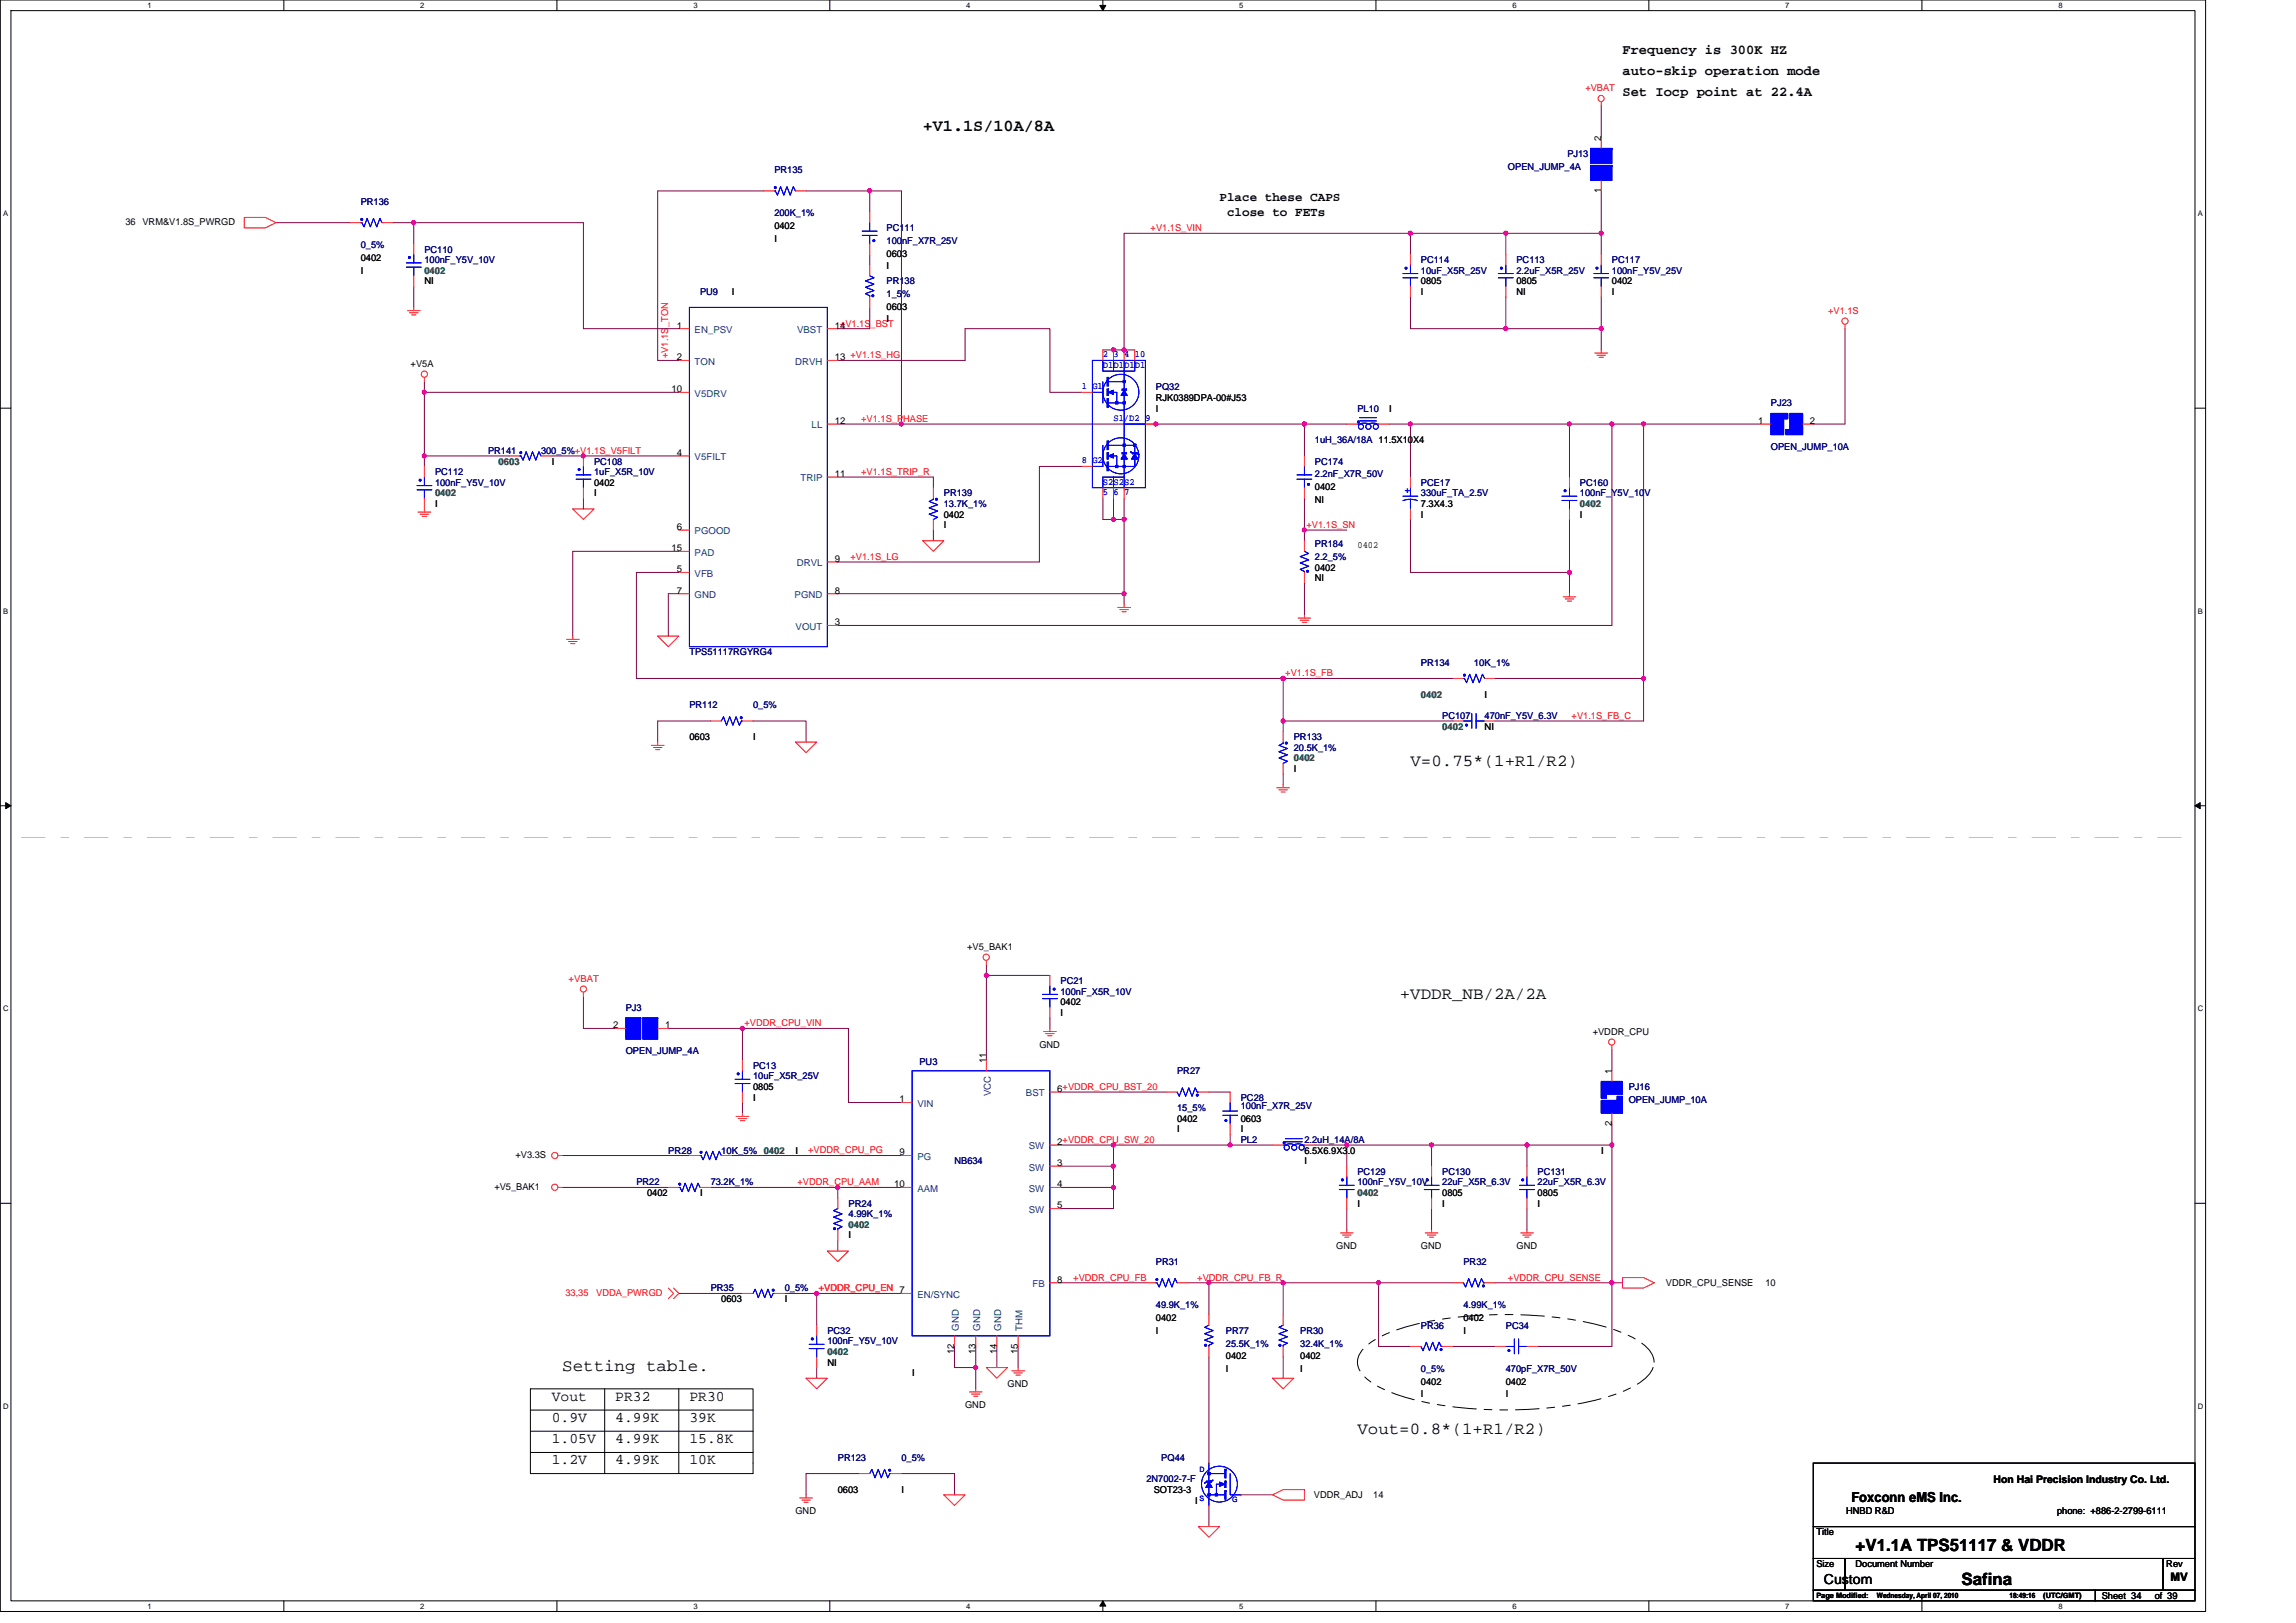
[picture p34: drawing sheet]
<svg xmlns="http://www.w3.org/2000/svg" width="297mm" height="210mm" viewBox="0 0 297 210" stroke-linecap="round" stroke-linejoin="round" font-family="sans-serif">
<defs><g id="words">
<g font-size="2.2">
<text x="119.4" y="16.9">+V1.1S/10A/8A</text>
<text x="182.5" y="99.1">V=0.75*(1+R1/R2)</text>
<text x="181.1" y="129.3">+VDDR_NB/2A/2A</text>
<text x="72.7" y="177.3">Setting table.</text>
<text x="175.6" y="185.5">Vout=0.8*(1+R1/R2)</text>
<text x="240.1" y="200.6">+V1.1A TPS51117 &amp; VDDR</text>
<text x="253.8" y="205">Safina</text>
</g>
<g font-size="1.9">
<text x="71.4" y="181.2">Vout</text>
<text x="71.4" y="184">0.9V</text>
<text x="79.6" y="181.2">PR32</text>
<text x="79.6" y="184">4.99K</text>
<text x="89.2" y="181.2">PR30</text>
<text x="89.2" y="184">39K</text>
<text x="71.4" y="189.5">1.2V</text>
<text x="71.4" y="186.7">1.05V</text>
<text x="79.6" y="189.5">4.99K</text>
<text x="79.6" y="186.7">4.99K</text>
<text x="89.2" y="186.7">15.8K</text>
<text x="89.2" y="189.5">10K</text>
</g>
<g font-size="1.8">
<text x="209.9" y="6.9">Frequency is 300K HZ</text>
<text x="209.9" y="9.7">auto-skip operation mode</text>
<text x="209.9" y="12.4">Set Iocp point at 22.4A</text>
<text x="239.5" y="194.4">Foxconn eMS Inc.</text>
<text x="236" y="205">Custom</text>
</g>
<g font-size="1.6">
<text x="157.8" y="26.1">Place these CAPS</text>
<text x="158.8" y="27.9">close to FETs</text>
</g>
<text font-size="1.5" x="280.8" y="204.5">MV</text>
<text font-size="1.4" x="257.9" y="191.9">Hon Hai Precision Industry Co. Ltd.</text>
<g font-size="1.2" fill="#f00">
<text x="205.1" y="11.8">+VBAT</text>
<text x="148.9" y="29.9">+V1.1S_VIN</text>
<text x="236.5" y="40.6">+V1.1S</text>
<text x="86.5" y="46.4" transform="rotate(-90 86.5 46.4)">+V1.1S_TON</text>
<text x="108.7" y="42.2">+V1.1S_BST</text>
<text x="111.4" y="54.6">+V1.1S_PHASE</text>
<text x="111.4" y="61.4">+V1.1S_TRIP_R</text>
<text x="169" y="68.3">+V1.1S_SN</text>
<text x="110" y="72.4">+V1.1S_LG</text>
<text x="166.3" y="87.5">+V1.1S_FB</text>
<text x="203.3" y="93">+V1.1S_FB_C</text>
<text x="73.6" y="127">+VBAT</text>
<text x="96.3" y="132.8">+VDDR_CPU_VIN</text>
<text x="104.6" y="149.2">+VDDR_CPU_PG</text>
<text x="103.2" y="153.4">+VDDR_CPU_AAM</text>
<text x="73.1" y="167.6">33,35</text>
<text x="77.1" y="167.6">VDDA_PWRGD</text>
<text x="105.9" y="167.1">+VDDR_CPU_EN 7</text>
<text x="138.8" y="165.7">+VDDR_CPU_FB</text>
<text x="154.9" y="165.7">+VDDR_CPU_FB_R</text>
<text x="195.1" y="165.7">+VDDR_CPU_SENSE</text>
</g>
<g font-size="1.2" fill="#000080">
<text x="100.2" y="22.4">PR135</text>
<text x="195.1" y="22">OPEN_JUMP_4A</text>
<text x="202.8" y="20.3">PJ13</text>
<text x="46.7" y="26.5">PR136</text>
<text x="100.2" y="28">200K_1%</text>
<text x="114.7" y="29.9">PC111</text>
<text x="46.7" y="32.1">0_5%</text>
<text x="54.9" y="32.7">PC110</text>
<text x="54.9" y="34">100nF_Y5V_10V</text>
<text x="114.7" y="31.6">100nF_X7R_25V</text>
<text x="183.8" y="34">PC114</text>
<text x="183.8" y="35.4">10uF_X5R_25V</text>
<text x="196.2" y="34">PC113</text>
<text x="196.2" y="35.4">2.2uF_X5R_25V</text>
<text x="208.5" y="34">PC117</text>
<text x="208.5" y="35.4">100nF_Y5V_25V</text>
<text x="90.6" y="38.2">PU9</text>
<text x="114.7" y="36.8">PR138</text>
<text x="114.7" y="38.4">1_5%</text>
<text x="149.5" y="50.5">PQ32</text>
<text x="175.6" y="53.3">PL10</text>
<text x="229.1" y="52.6">PJ23</text>
<text x="63.1" y="58.7">PR141</text>
<text x="70" y="58.7">300_5%+V1.1S_V5FILT</text>
<text x="170.1" y="57.4">1uH_36A/18A 11.5X10X4</text>
<text x="229.1" y="58.2">OPEN_JUMP_10A</text>
<text x="56.3" y="61.5">PC112</text>
<text x="56.3" y="62.8">100nF_Y5V_10V</text>
<text x="76.9" y="60.1">PC108</text>
<text x="76.9" y="61.5">1uF_X5R_10V</text>
<text x="122.1" y="64.2">PR139</text>
<text x="122.1" y="65.6">13.7K_1%</text>
<text x="170.1" y="60.1">PC174</text>
<text x="170.1" y="61.7">2.2nF_X7R_50V</text>
<text x="183.8" y="62.8">PCE17</text>
<text x="183.8" y="64.2">330uF_TA_2.5V</text>
<text x="204.4" y="62.8">PC160</text>
<text x="204.4" y="64.2">100nF_Y5V_10V</text>
<text x="170.1" y="70.8">PR184</text>
<text x="170.1" y="72.5">2.2_5%</text>
<text x="89.2" y="84.8">TPS51117RGYRG4</text>
<text x="183.8" y="86.2">PR134</text>
<text x="190.7" y="86.2">10K_1%</text>
<text x="89.2" y="91.7">PR112</text>
<text x="97.4" y="91.7">0_5%</text>
<text x="167.4" y="95.8">PR133</text>
<text x="186.6" y="93">PC107</text>
<text x="192.1" y="93">470nF_Y5V_6.3V</text>
<text x="167.4" y="97.1">20.5K_1%</text>
<text x="81" y="130.7">PJ3</text>
<text x="137.2" y="127.3">PC21</text>
<text x="137.2" y="128.7">100nF_X5R_10V</text>
<text x="81" y="136.4">OPEN_JUMP_4A</text>
<text x="119" y="137.7">PU3</text>
<text x="97.4" y="138.3">PC13</text>
<text x="97.4" y="139.7">10uF_X5R_25V</text>
<text x="152.3" y="139">PR27</text>
<text x="152.3" y="143.8">15_5%</text>
<text x="160.5" y="142.4">PC28</text>
<text x="160.5" y="143.5">100nF_X7R_25V</text>
<text x="210.7" y="141">PJ16</text>
<text x="210.7" y="142.7">OPEN_JUMP_10A</text>
<text x="86.5" y="149.3">PR28</text>
<text x="93.3" y="149.3">10K_5% 0402</text>
<text x="160.5" y="147.9">PL2</text>
<text x="168.8" y="147.9">2.2uH_14A/8A</text>
<text x="82.3" y="153.4">PR22</text>
<text x="91.9" y="153.4">73.2K_1%</text>
<text x="123.5" y="150.6">NB634</text>
<text x="175.6" y="152">PC129</text>
<text x="175.6" y="153.4">100nF_Y5V_10V</text>
<text x="186.6" y="152">PC130</text>
<text x="186.6" y="153.4">22uF_X5R_6.3V</text>
<text x="198.9" y="152">PC131</text>
<text x="198.9" y="153.4">22uF_X5R_6.3V</text>
<text x="109.8" y="156.1">PR24</text>
<text x="109.8" y="157.5">4.99K_1%</text>
<text x="91.9" y="167.1">PR35</text>
<text x="101.5" y="167.1">0_5%</text>
<text x="149.5" y="163.7">PR31</text>
<text x="189.3" y="163.7">PR32</text>
<text x="107" y="172.6">PC32</text>
<text x="107" y="173.9">100nF_Y5V_10V</text>
<text x="149.5" y="169.3">49.9K_1%</text>
<text x="158.6" y="172.6">PR77</text>
<text x="168.2" y="172.6">PR30</text>
<text x="183.8" y="171.9">PR36</text>
<text x="189.3" y="169.3">4.99K_1%</text>
<text x="194.8" y="171.9">PC34</text>
<text x="158.6" y="174.2">25.5K_1%</text>
<text x="168.2" y="174.2">32.4K_1%</text>
<text x="183.8" y="177.5">0_5%</text>
<text x="194.8" y="177.5">470pF_X7R_50V</text>
<text x="108.4" y="189">PR123</text>
<text x="116.6" y="189">0_5%</text>
<text x="148.3" y="191.8">2N7002-7-F</text>
<text x="150.2" y="189">PQ44</text>
</g>
<g font-size="1.2">
<text x="207.1" y="18.2" transform="rotate(-90 207.1 18.2)">2</text>
<text x="16.2" y="29.1">36</text>
<text x="18.4" y="29.1">VRM&amp;V1.8S_PWRGD</text>
<text x="100.2" y="29.7">0402</text>
<text x="207.1" y="25" transform="rotate(-90 207.1 25)">1</text>
<text x="46.7" y="33.8">0402</text>
<text x="46.7" y="35.4">I</text>
<text x="100.2" y="31.3">I</text>
<text x="114.7" y="33.2">0603</text>
<text x="114.7" y="34.9">I</text>
<text x="54.9" y="36.8">NI</text>
<text x="94.7" y="38.2">I</text>
<text x="114.7" y="40.1">0603</text>
<text x="114.7" y="41.7">I</text>
<text x="183.8" y="36.8">0805</text>
<text x="183.8" y="38.2">I</text>
<text x="196.2" y="36.8">0805</text>
<text x="196.2" y="38.2">NI</text>
<text x="208.5" y="36.8">0402</text>
<text x="208.5" y="38.2">I</text>
<text x="53.1" y="47.5">+V5A</text>
<text x="87.6" y="42.5">1</text>
<text x="87.6" y="46.6">2</text>
<text x="108" y="46.6">13 +V1.1S_HG</text>
<text x="108" y="42.5">14</text>
<text x="86.9" y="50.7">10</text>
<text x="149.5" y="51.9">RJK0389DPA-00#J53</text>
<text x="149.5" y="53.3">I</text>
<text x="179.7" y="53.3">I</text>
<text x="87.6" y="59">4</text>
<text x="108" y="54.8">12</text>
<text x="227.5" y="54.8">1</text>
<text x="234.2" y="54.8">2</text>
<text x="56.3" y="65.6">I</text>
<text x="71.4" y="60.1">I</text>
<text x="76.9" y="62.8">0402</text>
<text x="76.9" y="64.2">I</text>
<text x="108" y="61.7">11</text>
<text x="170.1" y="63.4">0402</text>
<text x="170.1" y="65">NI</text>
<text x="183.8" y="65.6">7.3X4.3</text>
<text x="86.9" y="71.3">15</text>
<text x="87.6" y="68.6">6</text>
<text x="122.1" y="67">0402</text>
<text x="122.1" y="68.3">I</text>
<text x="175.6" y="70.9">0402</text>
<text x="183.8" y="67">I</text>
<text x="204.4" y="67">I</text>
<text x="87.6" y="74">5</text>
<text x="87.6" y="76.8">7</text>
<text x="108" y="76.8">8</text>
<text x="108" y="72.7">9</text>
<text x="170.1" y="73.8">0402</text>
<text x="170.1" y="75.2">NI</text>
<text x="108" y="80.9">3</text>
<text x="89.2" y="95.8">0603</text>
<text x="97.4" y="95.8">I</text>
<text x="192.1" y="94.4">NI</text>
<text x="192.1" y="90.3">I</text>
<text x="167.4" y="99.9">I</text>
<text x="125.1" y="122.9">+V5_BAK1</text>
<text x="137.2" y="130">0402</text>
<text x="137.2" y="131.4">I</text>
<text x="79.3" y="133">2</text>
<text x="86" y="133">1</text>
<text x="127.6" y="137.6" transform="rotate(-90 127.6 137.6)">11</text>
<text x="134.5" y="135.6">GND</text>
<text x="206.1" y="133.9">+VDDR_CPU</text>
<text x="97.4" y="141">0805</text>
<text x="97.4" y="142.4">I</text>
<text x="116.4" y="142.6">1</text>
<text x="136.8" y="141.3">6+VDDR_CPU_BST_20</text>
<text x="208.5" y="139" transform="rotate(-90 208.5 139)">1</text>
<text x="66.7" y="149.8">+V3.3S</text>
<text x="102.9" y="149.3">I</text>
<text x="116.4" y="149.5">9</text>
<text x="136.8" y="148.1">2+VDDR_CPU_SW_20</text>
<text x="152.3" y="145.1">0402</text>
<text x="152.3" y="146.5">I</text>
<text x="160.5" y="145.1">0603</text>
<text x="160.5" y="146.5">I</text>
<text x="168.8" y="149.3">6.5X6.9X3.0</text>
<text x="207.2" y="149.3">I</text>
<text x="208.5" y="145.7" transform="rotate(-90 208.5 145.7)">2</text>
<text x="64" y="153.9">+V5_BAK1</text>
<text x="83.7" y="154.7">0402</text>
<text x="90.6" y="154.7">I</text>
<text x="115.7" y="153.6">10</text>
<text x="136.8" y="153.6">4</text>
<text x="136.8" y="150.9">3</text>
<text x="168.8" y="150.6">I</text>
<text x="186.6" y="154.7">0805</text>
<text x="198.9" y="154.7">0805</text>
<text x="109.8" y="160.2">I</text>
<text x="136.8" y="156.3">5</text>
<text x="172.9" y="161.6">GND</text>
<text x="175.6" y="156.1">I</text>
<text x="183.8" y="161.6">GND</text>
<text x="186.6" y="156.1">I</text>
<text x="196.2" y="161.6">GND</text>
<text x="198.9" y="156.1">I</text>
<text x="136.8" y="165.9">8</text>
<text x="215.5" y="166.4">VDDR_CPU_SENSE</text>
<text x="228.4" y="166.4">10</text>
<text x="93.3" y="168.5">0603</text>
<text x="101.5" y="168.5">I</text>
<text x="149.5" y="170.9">0402</text>
<text x="149.5" y="172.6">I</text>
<text x="189.3" y="170.9">0402</text>
<text x="189.3" y="172.6">I</text>
<text x="107" y="176.7">NI</text>
<text x="118" y="178.1">I</text>
<text x="123.5" y="175.2" transform="rotate(-90 123.5 175.2)">12</text>
<text x="126.2" y="175.2" transform="rotate(-90 126.2 175.2)">13</text>
<text x="128.9" y="175.2" transform="rotate(-90 128.9 175.2)">14</text>
<text x="130.3" y="179.4">GND</text>
<text x="131.7" y="175.2" transform="rotate(-90 131.7 175.2)">15</text>
<text x="158.6" y="175.9">0402</text>
<text x="158.6" y="177.5">I</text>
<text x="168.2" y="175.9">0402</text>
<text x="168.2" y="177.5">I</text>
<text x="183.8" y="179.2">0402</text>
<text x="194.8" y="179.2">0402</text>
<text x="124.9" y="182.2">GND</text>
<text x="183.8" y="180.8">I</text>
<text x="194.8" y="180.8">I</text>
<text x="102.9" y="195.9">GND</text>
<text x="108.4" y="193.1">0603</text>
<text x="116.6" y="193.1">I</text>
<text x="149.3" y="193.1">SOT23-3</text>
<text x="154.6" y="194.5">I</text>
<text x="170" y="193.8">VDDR_ADJ</text>
<text x="177.7" y="193.8">14</text>
<text x="238.8" y="195.9">HNBD R&amp;D</text>
<text x="266.1" y="195.9">phone: +886-2-2799-6111</text>
<text x="235" y="198.6">Title</text>
<text x="235" y="202.8">Size</text>
<text x="240.1" y="202.8">Document Number</text>
<text x="280.3" y="202.8">Rev</text>
<text x="271.9" y="206.9">Sheet 34</text>
<text x="278.8" y="206.9">of 39</text>
</g>
<g font-size="1.2" fill="#008040">
<text x="54.9" y="35.4">0402</text>
<text x="56.3" y="64.2">0402</text>
<text x="64.5" y="60.1">0603</text>
<text x="204.4" y="65.6">0402</text>
<text x="183.8" y="90.3">0402</text>
<text x="186.6" y="94.4">0402</text>
<text x="167.4" y="98.5">0402</text>
<text x="175.6" y="154.7">0402</text>
<text x="109.8" y="158.9">0402</text>
<text x="107" y="175.3">0402</text>
</g>
<g font-size="1.2" fill="#004080">
<text x="89.9" y="43.1">EN_PSV</text>
<text x="89.9" y="47.2">TON</text>
<text x="102.9" y="47.2">DRVH</text>
<text x="103.1" y="43.1">VBST</text>
<text x="89.9" y="51.3">V5DRV</text>
<text x="89.9" y="59.6">V5FILT</text>
<text x="105" y="55.4">LL</text>
<text x="103.6" y="62.3">TRIP</text>
<text x="89.9" y="69.2">PGOOD</text>
<text x="89.9" y="71.9">PAD</text>
<text x="89.9" y="74.6">VFB</text>
<text x="89.9" y="77.4">GND</text>
<text x="102.8" y="77.4">PGND</text>
<text x="103.1" y="73.3">DRVL</text>
<text x="102.9" y="81.5">VOUT</text>
<text x="118.7" y="143.2">VIN</text>
<text x="128.2" y="141.9" transform="rotate(-90 128.2 141.9)">VCC</text>
<text x="132.7" y="141.9">BST</text>
<text x="133.1" y="148.7">SW</text>
<text x="118.7" y="150.1">PG</text>
<text x="118.7" y="154.2">AAM</text>
<text x="133.1" y="154.2">SW</text>
<text x="133.1" y="151.4">SW</text>
<text x="133.1" y="156.9">SW</text>
<text x="118.7" y="167.9">EN/SYNC</text>
<text x="133.6" y="166.5">FB</text>
<text x="124.1" y="172.1" transform="rotate(-90 124.1 172.1)">GND</text>
<text x="126.8" y="172.1" transform="rotate(-90 126.8 172.1)">GND</text>
<text x="129.5" y="172.1" transform="rotate(-90 129.5 172.1)">GND</text>
<text x="132.3" y="172.1" transform="rotate(-90 132.3 172.1)">THM</text>
</g>
<g font-size="1.2" fill="#00f">
<text x="142.7" y="46.2">2 3 4</text>
<text x="142.7" y="47.6">D1D1D1D1</text>
<text x="146.8" y="46.2">10</text>
<text x="140" y="50.4">1 G1</text>
<text x="140" y="60">8 G2</text>
<text x="144.1" y="54.5">S1/D2</text>
<text x="148.2" y="54.5">9</text>
<text x="142.7" y="64.1">5 6 7</text>
<text x="142.7" y="62.7">S2S2S2</text>
<text x="181.7" y="63.1" transform="rotate(90 181.7 63.1)">+</text>
</g>
<g font-size="1">
<text x="19.1" y="1">1</text>
<text x="54.4" y="1">2</text>
<text x="89.7" y="1">3</text>
<text x="125" y="1">4</text>
<text x="160.3" y="1">5</text>
<text x="195.7" y="1">6</text>
<text x="231" y="1">7</text>
<text x="266.3" y="1">8</text>
<text x=".4" y="28">A</text>
<text x="284.3" y="28">A</text>
<text x=".4" y="79.4">B</text>
<text x="284.3" y="79.4">B</text>
<text x=".4" y="130.9">C</text>
<text x="284.3" y="130.9">C</text>
<text x=".4" y="182.3">D</text>
<text x="284.3" y="182.3">D</text>
<text x="19.1" y="208.2">1</text>
<text x="54.4" y="208.2">2</text>
<text x="89.7" y="208.2">3</text>
<text x="125" y="208.2">4</text>
<text x="160.3" y="208.2">5</text>
<text x="195.7" y="208.2">6</text>
<text x="231" y="208.2">7</text>
<text x="235" y="206.8">Page Modified:</text>
<text x="242.8" y="206.8">Wednesday, April 07, 2010</text>
<text x="260" y="206.8">18:49:16</text>
<text x="264.3" y="206.8">(UTC/GMT)</text>
<text x="266.3" y="208.2">8</text>
</g>
<g font-size="1" fill="#00f">
<text x="155.2" y="190.4">D</text>
<text x="155.2" y="194.2">S</text>
<text x="159.4" y="194.4">G</text>
</g>
</g></defs>
<path d="M0 0h285.3v208.5h-285.3zM1.4 1.4h282.6v205.7h-282.6z" fill="none" stroke="#000" stroke-width=".13"/>
<g fill="#fff">
<path d="M19.1 .1h.5v1.1h-.5z"/>
<path d="M19.1 207.3h.5v1.1h-.5z"/>
</g>
<path d="M36.7 0v1.4M36.7 207.1v1.4" fill="none" stroke="#000" stroke-width=".13"/>
<g fill="#fff">
<path d="M54.4 .1h.5v1.1h-.5z"/>
<path d="M54.4 207.3h.5v1.1h-.5z"/>
</g>
<path d="M72 0v1.4M72 207.1v1.4" fill="none" stroke="#000" stroke-width=".13"/>
<g fill="#fff">
<path d="M89.7 .1h.6v1.1h-.6z"/>
<path d="M89.7 207.3h.6v1.1h-.6z"/>
</g>
<path d="M107.4 0v1.4M107.4 207.1v1.4" fill="none" stroke="#000" stroke-width=".13"/>
<g fill="#fff">
<path d="M125 .1h.6v1.1h-.6z"/>
<path d="M125 207.3h.6v1.1h-.6z"/>
</g>
<path d="M142.7 0v1.4M142.7 207.1v1.4" fill="none" stroke="#000" stroke-width=".13"/>
<path d="M142.3 .7h.8l-.4 .7zM142.7 207.1l.4 .7h-.8z" fill="#000" stroke="#000" stroke-width=".13"/>
<g fill="#fff">
<path d="M160.3 .1h.6v1.1h-.6z"/>
<path d="M160.3 207.3h.6v1.1h-.6z"/>
</g>
<path d="M178 0v1.4M178 207.1v1.4" fill="none" stroke="#000" stroke-width=".13"/>
<g fill="#fff">
<path d="M195.7 .1h.5v1.1h-.5z"/>
<path d="M195.7 207.3h.5v1.1h-.5z"/>
</g>
<path d="M213.3 0v1.4M213.3 207.1v1.4" fill="none" stroke="#000" stroke-width=".13"/>
<g fill="#fff">
<path d="M231 .1h.5v1.1h-.5z"/>
<path d="M231 207.3h.5v1.1h-.5z"/>
</g>
<path d="M248.6 0v1.4M248.6 207.1v1.4" fill="none" stroke="#000" stroke-width=".13"/>
<g fill="#fff">
<path d="M266.3 .1h.5v1.1h-.5z"/>
<path d="M266.3 207.3h.5v1.1h-.5z"/>
<path d="M.4 27.1h.7v1.1h-.7z"/>
<path d="M284.3 27.1h.7v1.1h-.7z"/>
<path d="M.4 78.5h.7v1.1h-.7z"/>
<path d="M284.3 78.5h.7v1.1h-.7z"/>
</g>
<path d="M0 52.8h1.4M284 52.8h1.3" fill="none" stroke="#000" stroke-width=".13"/>
<g fill="#fff">
<path d="M.4 130h.7v1.1h-.7z"/>
<path d="M284.3 130h.7v1.1h-.7z"/>
</g>
<path d="M0 104.2h1.4M284 104.2h1.3" fill="none" stroke="#000" stroke-width=".13"/>
<path d="M.7 103.8l.7 .4-.7 .4zM284 104.2l.6-.4v.8z" fill="#000" stroke="#000" stroke-width=".13"/>
<g fill="#fff">
<path d="M.4 181.4h.7v1.1h-.7z"/>
<path d="M284.3 181.4h.7v1.1h-.7z"/>
</g>
<g fill="none" stroke="#000" stroke-width=".13">
<path d="M0 155.7h1.4M284 155.7h1.3M68.6 179.7h28.8v10.9h-28.8zM78.2 179.7v10.9M87.8 179.7v10.9M68.6 187.9h28.8M68.6 182.4h28.8M68.6 185.2h28.8M234.6 189.3h49.4v8.2h-49.4zM234.6 197.5h49.4v4.1h-49.4zM234.6 201.6h4.1v4.1h-4.1zM234.6 205.7h36.5v1.4h-36.5z"/>
<path d="M238.7 201.6h41.1v4.1h-41.1zM271.1 205.7h12.9v1.4h-12.9zM279.8 201.6h4.2v4.1h-4.2z"/>
</g>
<g fill="none" stroke="#800040" stroke-width=".13">
<path d="M207.2 13.7v4.1M35.7 28.8h9.6M50.8 28.8h2.7M53.5 28.8h22v13.7h12.3M53.5 37v2.8M53.5 28.8v2.8M98.8 24.7h-13.7v21.9h2.7M104.3 24.7h8.2M112.5 39.8v2.7h-4.1M112.5 32.9v1.4M112.5 24.7v2.7M112.5 24.7h4.1v30.2"/>
<path d="M182.5 30.2h12.3M182.5 38.4v4.1h12.3M182.5 32.9v-2.7h-37.1v15.1M194.8 30.2v2.7M194.8 38.4v4.1M194.8 30.2h12.4M207.2 30.2v2.7M207.2 24.7v5.5M207.2 38.4v4.1M54.9 50.8h32.9M54.9 49.4v1.4M54.9 50.8v8.2"/>
<path d="M54.9 59h11M54.9 59v1.3M71.4 59h16.4M108.4 46.6h16.5v-4.1h10.9v8.3h4.2M108.4 54.9h8.2M116.6 54.9h52.2M142.7 45.3h2.7M145.4 45.3h1.4M168.8 54.9v4.1M168.8 54.9h5.4M179.7 54.9h2.8M182.5 54.9h20.5v6.8"/>
<path d="M182.5 54.9v6.8M194.8 42.5h12.4M203 54.9h5.5M207.2 42.5v2.8M208.5 54.9v26h-100.1M208.5 54.9h4.1M212.6 54.9v32.9M212.6 54.9h15.1M238.7 42.5v12.4h-4.1M75.5 64.5v1.3M87.8 74.1h-5.5v13.7h83.7M87.8 76.8h-1.3v5.5"/>
<path d="M87.8 71.3h-13.7v11M108.4 76.8h37M108.4 61.7h12.4v1.4M120.8 68.6v1.4M140 60.3h-5.5v12.4h-26.1M142.7 64.5v2.7h1.4M144.1 67.2h1.3M144.1 64.5v2.7M145.4 76.8v1.4M145.4 64.5v2.7M145.4 67.2v9.6M168.8 68.6h5.4"/>
<path d="M168.8 68.6v1.4M168.8 64.5v4.1M168.8 75.4v4.2M182.5 67.2v6.9h20.5M203 67.2v6.9M203 74.1v2.7M91.9 93.3h-6.8v2.7M97.4 93.3h6.9v2.7M166 87.8h22M166 93.3h22M166 93.3v1.3M166 87.8v5.5"/>
<path d="M193.4 87.8h19.2M212.6 87.8v5.5h-19.2M166 100.1v1.4M75.5 128.9v4.2h4.1M86.5 133.1h9.6M96.1 133.1v4.1M96.1 133.1h13.7v9.5h6.8M127.6 126.2v11M127.6 124.8v1.4M127.6 126.2h8.2M135.8 131.7v1.4M208.5 135.8v2.7"/>
<path d="M72.7 149.5h16.5M72.7 153.6h13.8M91.9 153.6h16.5v1.4M94.7 149.5h21.9M96.1 142.6v1.4M108.4 153.6h8.2M137.2 141.3h13.7M137.2 148.1h6.9M137.2 150.9h6.9M137.2 153.6h6.9M144.1 153.6v2.8h-6.9M144.1 148.1h15"/>
<path d="M144.1 148.1v5.5M156.4 141.3h2.7M159.1 148.1h5.5M159.1 146.8v1.3M170.1 148.1h4.1M174.2 148.1h11M174.2 148.1v2.8M174.2 156.4v2.7M185.2 156.4v2.7M185.2 148.1h12.3v2.8M185.2 148.1v2.8M197.5 156.4v2.7"/>
<path d="M197.5 148.1h11M208.5 145.4v2.7M208.5 148.1v17.9M87.8 167.3h8.3M101.5 167.3h4.2v4.1M105.7 176.9v1.4M105.7 167.3h10.9M108.4 160.5v1.4M123.5 174.2v2.7h2.7M126.2 174.2v2.7M126.2 176.9v2.8M129 174.2v2.7"/>
<path d="M131.7 174.2v2.7M137.2 166h11M153.7 166h2.7v4.1M156.4 175.6v13.7M156.4 166h9.6v4.1M166 166h12.3M166 175.6v2.7M178.3 166v8.2h4.2M178.3 166h9.7M188 174.2h5.4M193.4 166h15.1M208.5 166v8.2h-9.6"/>
<path d="M208.5 166h1.4M111.1 190.6h-6.8v2.8M116.6 190.6h6.9v2.8M156.4 194.8v2.7M160.5 193.4h4.1"/>
</g>
<g fill="#f0f" stroke="#f0f" stroke-width=".13">
<circle cx="145.4" cy="45.3" r=".27"/>
<circle cx="116.6" cy="54.9" r=".27"/>
<circle cx="166" cy="87.8" r=".27"/>
<circle cx="54.9" cy="50.7" r=".27"/>
<circle cx="75.5" cy="59" r=".27"/>
<circle cx="112.5" cy="24.7" r=".27"/>
<circle cx="168.7" cy="68.6" r=".27"/>
<circle cx="54.9" cy="59" r=".27"/>
<circle cx="168.7" cy="54.9" r=".27"/>
<circle cx="182.5" cy="54.9" r=".27"/>
<circle cx="203" cy="74" r=".27"/>
<circle cx="208.5" cy="54.9" r=".27"/>
<circle cx="203" cy="54.9" r=".27"/>
<circle cx="53.5" cy="28.8" r=".27"/>
<circle cx="212.6" cy="87.8" r=".27"/>
<circle cx="212.6" cy="54.9" r=".27"/>
<circle cx="207.1" cy="30.2" r=".27"/>
<circle cx="182.5" cy="30.2" r=".27"/>
<circle cx="207.1" cy="42.5" r=".27"/>
<circle cx="194.8" cy="42.5" r=".27"/>
<circle cx="144" cy="67.2" r=".27"/>
<circle cx="145.4" cy="76.8" r=".27"/>
<circle cx="145.4" cy="67.2" r=".27"/>
<circle cx="144" cy="45.3" r=".27"/>
<circle cx="149.5" cy="54.9" r=".27"/>
<circle cx="166" cy="93.3" r=".27"/>
<circle cx="194.8" cy="30.2" r=".27"/>
<circle cx="178.3" cy="166" r=".27"/>
<circle cx="166" cy="166" r=".27"/>
<circle cx="108.4" cy="153.6" r=".27"/>
<circle cx="156.4" cy="166" r=".27"/>
<circle cx="185.2" cy="148.1" r=".27"/>
<circle cx="159.1" cy="148.1" r=".27"/>
<circle cx="96" cy="133" r=".27"/>
<circle cx="144" cy="153.6" r=".27"/>
<circle cx="144" cy="150.9" r=".27"/>
<circle cx="144" cy="148.1" r=".27"/>
<circle cx="208.5" cy="166" r=".27"/>
<circle cx="208.5" cy="148.1" r=".27"/>
<circle cx="197.5" cy="148.1" r=".27"/>
<circle cx="127.6" cy="126.2" r=".27"/>
<circle cx="126.2" cy="176.9" r=".27"/>
<circle cx="174.2" cy="148.1" r=".27"/>
<circle cx="105.6" cy="167.3" r=".27"/>
</g>
<g fill="none" stroke="#f00" stroke-width=".13">
<path d="M207.2 13.2v.5M207.2 17.8v1.4M31.6 28.1h2.7l1.4 .7-1.4 .7h-2.7zM45.3 28.8h1.4M49.4 28.8h1.4M53.5 39.8v.4M53.5 31.6v1.3M53.5 35.7v1.3M98.8 24.7h1.4M102.9 24.7h1.4M112.5 27.4v1.4M112.5 31.6v1.3"/>
<path d="M112.5 34.3v1.4M112.5 38.4v1.4M182.5 32.9v1.4M182.5 37v1.4M194.8 32.9v1.4M194.8 37v1.4M207.2 23.3v1.4M207.2 32.9v1.4M207.2 37v1.4M52.7 40.2h1.7M53 40.5h1.1M53.3 40.7h.5"/>
<path d="M54.9 48.8v.6M65.9 59h1.3M70 59h1.4M75.5 59v1.3M87.8 50.8h1.4M87.8 42.5h1.4M87.8 46.6h1.4M87.8 59h1.4M107 54.9h1.4M107 42.5h1.4M107 46.6h1.4M140 50.8h1.3"/>
<path d="M142.7 45.3v1.3M144.1 45.3v1.3M145.4 45.3v1.3M146.8 45.3v1.3M148.2 54.9h1.3M168.8 59v1.3M174.2 54.9h1.4M178.3 54.9h1.4M206.3 45.7h1.7M206.6 46h1.1M206.9 46.2h.5M207.2 45.3v.4"/>
<path d="M227.7 54.9h1.4M233.2 54.9h1.4M238.7 42v.5M54.1 66.3h1.6M54.4 66.5h1.1M54.6 66.8h.6M54.9 64.5v1.8M54.9 60.3v1.4M74.1 65.8h2.8l-1.4 1.4zM75.5 63.1v1.4M87.8 74.1h1.4M87.8 68.6h1.4"/>
<path d="M87.8 76.8h1.4M87.8 71.3h1.4M107 76.8h1.4M107 72.7h1.4M107 61.7h1.4M119.4 70h2.7l-1.3 1.3zM120.8 63.1v1.4M120.8 67.2v1.4M140 60.3h1.3M142.7 63.1v1.4M144.1 63.1v1.4M144.6 78.6h1.7"/>
<path d="M144.9 78.9h1.1M145.2 79.1h.5M145.4 78.2v.4M145.4 63.1v1.4M167.9 80h1.7M168.8 79.6v.4M168.8 63.1v1.4M168.8 70v1.3M168.8 74.1v1.3M182.5 61.7v1.4M182.5 65.8v1.4M202.2 77.2h1.7"/>
<path d="M202.5 77.5h1.1M202.8 77.8h.5M203 61.7v1.4M203 65.8v1.4M203 76.8v.4M73.3 82.7h1.6M73.6 83h1.1M73.8 83.3h.6M74.1 82.3v.4M84.3 96.4h1.6M84.5 96.7h1.1M84.8 97h.6"/>
<path d="M85.1 82.3h2.7l-1.3 1.4zM85.1 96v.4M91.9 93.3h1.4M96.1 93.3h1.3M102.9 96h2.8l-1.4 1.4zM107 80.9h1.4M166 94.6v1.4M166 98.8v1.3M168.2 80.2h1.1M168.5 80.5h.5M188 93.3h1.3M188 87.8h1.3"/>
<path d="M192.1 93.3h1.3M192.1 87.8h1.3M165.2 101.9h1.6M165.5 102.2h1.1M165.7 102.5h.6M166 101.5v.4M75.5 128.4v.5M79.6 133.1h1.4M85.1 133.1h1.4M96.1 137.2v1.3M127.6 124.3v.5M127.6 137.2v1.3"/>
<path d="M135 133.5h1.6M135.3 133.7h1.1M135.5 134h.6M135.8 133.1v.4M135.8 126.2v1.4M135.8 130.3v1.4M208.5 138.5v1.4M208.5 135.2v.6M72.2 149.5h.5M72.2 153.6h.5M86.5 153.6h1.3M89.2 149.5h1.4"/>
<path d="M90.6 153.6h1.3M93.3 149.5h1.4M95.2 144.4h1.7M95.5 144.7h1.1M95.8 145h.5M96.1 144v.4M96.1 141.3v1.3M108.4 155v1.4M108.4 159.1v1.4M116.6 153.6h1.4M116.6 142.6h1.4M116.6 149.5h1.4"/>
<path d="M135.8 153.6h1.4M135.8 141.3h1.4M135.8 156.4h1.4M135.8 148.1h1.4M135.8 150.9h1.4M150.9 141.3h1.4M155 141.3h1.4M159.1 141.3v1.3M159.1 145.4v1.4M164.6 148.1h1.4M168.8 148.1h1.3M173.4 159.5h1.7"/>
<path d="M173.7 159.8h1.1M174.2 159.1v.4M174.2 150.9v1.4M174.2 155v1.4M184.4 159.5h1.6M184.7 159.8h1.1M185.2 159.1v.4M185.2 150.9v1.4M185.2 155v1.4M196.7 159.5h1.7M197 159.8h1.1M197.5 159.1v.4"/>
<path d="M197.5 150.9v1.4M197.5 155v1.4M208.5 144v1.4M86.5 166.6l.6 .7-.6 .7M87.1 166.6l.7 .7-.7 .7M96.1 167.3h1.3M100.2 167.3h1.3M104.3 178.3h2.7l-1.3 1.4zM105.7 171.4v1.4M105.7 175.6v1.3M107 161.9h2.8l-1.4 1.3zM116.6 167.3h1.4"/>
<path d="M123.5 172.8v1.4M126.2 179.7v.4M126.2 172.8v1.4M127.6 176.9h2.7l-1.3 1.4zM129 172.8v1.4M130.9 177.4h1.6M131.2 177.6h1.1M131.4 177.9h.6M131.7 176.9v.5M131.7 172.8v1.4M135.8 166h1.4M148.2 166h1.3"/>
<path d="M152.3 166h1.4M156.4 170.1v1.3M156.4 174.2v1.4M164.6 178.3h2.8l-1.4 1.4zM166 170.1v1.3M166 174.2v1.4M174 160.1h.5M182.5 174.2h1.3M184.9 160.1h.6M186.6 174.2h1.4M188 166h1.3M192.1 166h1.3"/>
<path d="M193.4 174.2h1.4M197.3 160.1h.5M197.5 174.2h1.4M209.9 165.3h2.7l1.4 .7-1.4 .6h-2.7zM103.5 193.8h1.6M103.7 194.1h1.1M104 194.4h.6M104.3 193.4v.4M111.1 190.6h1.4M115.2 190.6h1.4M122.1 193.4h2.8l-1.4 1.4zM125.4 180.1h1.7"/>
<path d="M125.7 180.4h1.1M126 180.6h.5M155 197.5h2.8l-1.4 1.4zM156.4 194.8h.1M156.4 189.3h.1M160.5 193.4h.1M164.6 193.4l1.4-.7h2.8v1.4h-2.8z"/>
<circle cx="207.1" cy="12.7" r=".4"/>
<circle cx="54.9" cy="48.4" r=".4"/>
<circle cx="238.7" cy="41.5" r=".4"/>
<circle cx="75.5" cy="128" r=".4"/>
<circle cx="127.6" cy="123.8" r=".4"/>
<circle cx="208.5" cy="134.8" r=".4"/>
<circle cx="71.8" cy="149.5" r=".4"/>
<circle cx="71.8" cy="153.6" r=".4"/>
</g>
<path d="M2.8 108.4h281.2" fill="none" stroke="#c0c0c0" stroke-width=".13" stroke-dasharray="3 2 1 2"/>
<path d="M176.6 174.3a15.4 15.4 0 0 1 6.9-3 53.8 53.8 0 0 1 24.2 .4 14 14 0 0 1 5.3 2.6 2.43 2.43 0 0 1 0 3.9 15.5 15.5 0 0 1-6.9 3 53.4 53.4 0 0 1-24.2-.4 14 14 0 0 1-5.3-2.6 2.44 2.44 0 0 1 0-3.9z" fill="none" stroke="#000" stroke-width=".13" stroke-dasharray="3 1 1 1 1 1"/>
<g fill="#00f" stroke="#00f" stroke-width=".13">
<path d="M145.4 58.7l.4 .7h-.8z" fill-rule="evenodd"/>
<path d="M143.4 59l.7-.3v.6z" fill-rule="evenodd"/>
<path d="M145.3 57.5v.2h.3v-.2z" fill-rule="evenodd"/>
<path d="M145.3 60.2v.3h.3v-.3z" fill-rule="evenodd"/>
<path d="M143.2 57.1v1.1h.2v-1.1z" fill-rule="evenodd"/>
<path d="M143.2 59.8v1.1h.2v-1.1z" fill-rule="evenodd"/>
<path d="M143.2 58.6v.8h.2v-.8z" fill-rule="evenodd"/>
<path d="M145.2 58.6v.1h.5v-.1z" fill-rule="evenodd"/>
<path d="M144.3 60.2v.3h.3v-.3z" fill-rule="evenodd"/>
<path d="M146.7 57.5v.2h.2v-.2z" fill-rule="evenodd"/>
<path d="M146.8 58.7l.4 .7h-.8z" fill-rule="evenodd"/>
<path d="M146.5 58.6v.1h.6v-.1z" fill-rule="evenodd"/>
<path d="M146.3 58.4l.2 .2v.1z" fill-rule="evenodd"/>
<path d="M147.1 58.6l.3 .2-.3-.1z" fill-rule="evenodd"/>
<path d="M143.2 51.6v1.1h.2v-1.1z" fill-rule="evenodd"/>
<path d="M143.2 50.3v.9h.2v-.9z" fill-rule="evenodd"/>
<path d="M145.2 50.3v.2h.5v-.2z" fill-rule="evenodd"/>
<path d="M145.4 50.5l.4 .7h-.8z" fill-rule="evenodd"/>
<path d="M143.4 50.8l.7-.3v.5z" fill-rule="evenodd"/>
<path d="M143.2 48.8v1.1h.2v-1.1z" fill-rule="evenodd"/>
<path d="M145.3 52v.3h.3v-.3z" fill-rule="evenodd"/>
<path d="M144.3 52v.3h.3v-.3z" fill-rule="evenodd"/>
<path d="M145.3 49.3v.2h.3v-.2z" fill-rule="evenodd"/>
<path d="M145.4 58.7l.4 .7h-.8z" fill-rule="evenodd"/>
<path d="M143.4 59l.7-.3v.6z" fill-rule="evenodd"/>
<path d="M145.3 57.5v.2h.3v-.2z" fill-rule="evenodd"/>
<path d="M145.3 60.2v.3h.3v-.3z" fill-rule="evenodd"/>
<path d="M143.2 57.1v1.1h.2v-1.1z" fill-rule="evenodd"/>
<path d="M143.2 59.8v1.1h.2v-1.1z" fill-rule="evenodd"/>
<path d="M143.2 58.6v.8h.2v-.8z" fill-rule="evenodd"/>
<path d="M145.2 58.6v.1h.5v-.1z" fill-rule="evenodd"/>
<path d="M144.3 60.2v.3h.3v-.3z" fill-rule="evenodd"/>
<path d="M146.7 57.5v.2h.2v-.2z" fill-rule="evenodd"/>
<path d="M146.8 58.7l.4 .7h-.8z" fill-rule="evenodd"/>
<path d="M146.5 58.6v.1h.6v-.1z" fill-rule="evenodd"/>
<path d="M146.3 58.4l.2 .2v.1z" fill-rule="evenodd"/>
<path d="M147.1 58.6l.3 .2-.3-.1z" fill-rule="evenodd"/>
<path d="M143.2 51.6v1.1h.2v-1.1z" fill-rule="evenodd"/>
<path d="M143.2 50.3v.9h.2v-.9z" fill-rule="evenodd"/>
<path d="M145.2 50.3v.2h.5v-.2z" fill-rule="evenodd"/>
<path d="M145.4 50.5l.4 .7h-.8z" fill-rule="evenodd"/>
<path d="M143.4 50.8l.7-.3v.5z" fill-rule="evenodd"/>
<path d="M143.2 48.8v1.1h.2v-1.1z" fill-rule="evenodd"/>
<path d="M145.3 52v.3h.3v-.3z" fill-rule="evenodd"/>
<path d="M144.3 52v.3h.3v-.3z" fill-rule="evenodd"/>
<path d="M145.3 49.3v.2h.3v-.2z" fill-rule="evenodd"/>
<path d="M105 173.1h.2v.2h-.2z" fill-rule="evenodd"/>
<path d="M105 173.1h.2v.2h-.2z" fill-rule="evenodd"/>
<path d="M189.6 93.7h.2v.2h-.2z" fill-rule="evenodd"/>
<path d="M189.6 93.7h.2v.2h-.2z" fill-rule="evenodd"/>
<path d="M158.5 144.9h.2v.2h-.2z" fill-rule="evenodd"/>
<path d="M158.5 144.9h.2v.2h-.2z" fill-rule="evenodd"/>
<path d="M155.9 174h.2v.1h-.2z" fill-rule="evenodd"/>
<path d="M155.9 174h.2v.1h-.2z" fill-rule="evenodd"/>
<path d="M156.4 191.7l.4 .7h-.8z" fill-rule="evenodd"/>
<path d="M157.8 191.7l.7 .3-.7 .3z" fill-rule="evenodd"/>
<path d="M156.3 190.5v.3h.2v-.3z" fill-rule="evenodd"/>
<path d="M156.3 193.3v.2h.2v-.2z" fill-rule="evenodd"/>
<path d="M158.5 190.1v1.1h.1v-1.1z" fill-rule="evenodd"/>
<path d="M158.5 192.8v1.2h.1v-1.2z" fill-rule="evenodd"/>
<path d="M158.5 191.6v.8h.1v-.8z" fill-rule="evenodd"/>
<path d="M156.1 191.6v.1h.6v-.1z" fill-rule="evenodd"/>
<path d="M157.2 193.3v.2h.3v-.2z" fill-rule="evenodd"/>
<path d="M156.1 191.6v.1l-.3 .2z" fill-rule="evenodd"/>
<path d="M156.7 191.6l.2-.1-.2 .2z" fill-rule="evenodd"/>
<path d="M156.4 191.7l.4 .7h-.8z" fill-rule="evenodd"/>
<path d="M157.8 191.7l.7 .3-.7 .3z" fill-rule="evenodd"/>
<path d="M156.3 190.5v.3h.2v-.3z" fill-rule="evenodd"/>
<path d="M156.3 193.3v.2h.2v-.2z" fill-rule="evenodd"/>
<path d="M158.5 190.1v1.1h.1v-1.1z" fill-rule="evenodd"/>
<path d="M158.5 192.8v1.2h.1v-1.2z" fill-rule="evenodd"/>
<path d="M158.5 191.6v.8h.1v-.8z" fill-rule="evenodd"/>
<path d="M156.1 191.6v.1h.6v-.1z" fill-rule="evenodd"/>
<path d="M157.2 193.3v.2h.3v-.2z" fill-rule="evenodd"/>
<path d="M156.1 191.6v.1l-.3 .2z" fill-rule="evenodd"/>
<path d="M156.7 191.6l.2-.1-.2 .2z" fill-rule="evenodd"/>
<path d="M136.3 127.9h.2v.2h-.2z" fill-rule="evenodd"/>
<path d="M136.3 127.9h.2v.2h-.2z" fill-rule="evenodd"/>
<path d="M202.4 63.4h.2v.2h-.2z" fill-rule="evenodd"/>
<path d="M202.4 63.4h.2v.2h-.2z" fill-rule="evenodd"/>
<path d="M115 190.1h.2v.2h-.2z" fill-rule="evenodd"/>
<path d="M115 190.1h.2v.2h-.2z" fill-rule="evenodd"/>
<path d="M100.2 24.2h.2v.2h-.2z" fill-rule="evenodd"/>
<path d="M100.2 24.2h.2v.2h-.2z" fill-rule="evenodd"/>
<path d="M194.1 34.6h.2v.2h-.2z" fill-rule="evenodd"/>
<path d="M194.1 34.6h.2v.2h-.2z" fill-rule="evenodd"/>
<path d="M184.6 152.6h.1v.1h-.1z" fill-rule="evenodd"/>
<path d="M184.6 152.6h.1v.1h-.1z" fill-rule="evenodd"/>
<path d="M196.9 152.6h.2v.1h-.2z" fill-rule="evenodd"/>
<path d="M196.9 152.6h.2v.1h-.2z" fill-rule="evenodd"/>
<path d="M121.1 64.5h.1v.2h-.1z" fill-rule="evenodd"/>
<path d="M121.1 64.5h.1v.2h-.1z" fill-rule="evenodd"/>
<path d="M113 31h.1v.2h-.1z" fill-rule="evenodd"/>
<path d="M113 31h.1v.2h-.1z" fill-rule="evenodd"/>
<path d="M149.6 165.4h.2v.2h-.2z" fill-rule="evenodd"/>
<path d="M149.6 165.4h.2v.2h-.2z" fill-rule="evenodd"/>
<path d="M74.8 60.7h.2v.1h-.2z" fill-rule="evenodd"/>
<path d="M74.8 60.7h.2v.1h-.2z" fill-rule="evenodd"/>
<path d="M195.1 174.6h.2v.2h-.2z" fill-rule="evenodd"/>
<path d="M195.1 174.6h.2v.2h-.2z" fill-rule="evenodd"/>
<path d="M169.2 62.6h.2v.2h-.2z" fill-rule="evenodd"/>
<path d="M169.2 62.6h.2v.2h-.2z" fill-rule="evenodd"/>
<path d="M173.6 152.6h.2v.1h-.2z" fill-rule="evenodd"/>
<path d="M173.6 152.6h.2v.1h-.2z" fill-rule="evenodd"/>
<path d="M205.8 21.4v1.9h2.7v-1.9z" fill-rule="evenodd"/>
<path d="M205.8 19.2v1.9h2.7v-1.9z" fill-rule="evenodd"/>
<path d="M205.8 21.4v1.9h2.7v-1.9z" fill-rule="evenodd"/>
<path d="M205.8 19.2v1.9h2.7v-1.9z" fill-rule="evenodd"/>
<path d="M95.4 138.8h.2v.2h-.2z" fill-rule="evenodd"/>
<path d="M95.4 138.8h.2v.2h-.2z" fill-rule="evenodd"/>
<path d="M54.3 62h.1v.2h-.1z" fill-rule="evenodd"/>
<path d="M54.3 62h.1v.2h-.1z" fill-rule="evenodd"/>
<path d="M46.7 28.3h.2v.2h-.2z" fill-rule="evenodd"/>
<path d="M46.7 28.3h.2v.2h-.2z" fill-rule="evenodd"/>
<path d="M87.8 153.1h.2v.2h-.2z" fill-rule="evenodd"/>
<path d="M87.8 153.1h.2v.2h-.2z" fill-rule="evenodd"/>
<path d="M166.3 96h.2v.2h-.2z" fill-rule="evenodd"/>
<path d="M166.3 96h.2v.2h-.2z" fill-rule="evenodd"/>
<path d="M169.1 73.8h.1v.2h-.1z" fill-rule="evenodd"/>
<path d="M169.1 73.8h.1v.2h-.1z" fill-rule="evenodd"/>
<path d="M175.6 54.5h.2v.2h-.2z" fill-rule="evenodd"/>
<path d="M175.6 54.5h.2v.2h-.2z" fill-rule="evenodd"/>
<path d="M67.3 58.5h.2v.2h-.2z" fill-rule="evenodd"/>
<path d="M67.3 58.5h.2v.2h-.2z" fill-rule="evenodd"/>
<path d="M112.8 38.2h.2v.2h-.2z" fill-rule="evenodd"/>
<path d="M112.8 38.2h.2v.2h-.2z" fill-rule="evenodd"/>
<path d="M107.9 158.9h.2v.1h-.2z" fill-rule="evenodd"/>
<path d="M107.9 158.9h.2v.1h-.2z" fill-rule="evenodd"/>
<path d="M191.8 166.3h.2v.2h-.2z" fill-rule="evenodd"/>
<path d="M191.8 166.3h.2v.2h-.2z" fill-rule="evenodd"/>
<path d="M186.3 174.5h.2v.2h-.2z" fill-rule="evenodd"/>
<path d="M186.3 174.5h.2v.2h-.2z" fill-rule="evenodd"/>
<path d="M181.8 34.6h.2v.2h-.2z" fill-rule="evenodd"/>
<path d="M181.8 34.6h.2v.2h-.2z" fill-rule="evenodd"/>
<path d="M95.8 92.8h.2v.1h-.2z" fill-rule="evenodd"/>
<path d="M95.8 92.8h.2v.1h-.2z" fill-rule="evenodd"/>
<path d="M229.1 53.5h2.2v.7h-.5v2h-1.7z" fill-rule="evenodd"/>
<path d="M231.6 53.5h1.6v2.7h-2.2v-.6h.6z" fill-rule="evenodd"/>
<path d="M229.1 53.5h2.2v.7h-.5v2h-1.7z" fill-rule="evenodd"/>
<path d="M231.6 53.5h1.6v2.7h-2.2v-.6h.6z" fill-rule="evenodd"/>
<path d="M166 147.8h.2v.1h-.2z" fill-rule="evenodd"/>
<path d="M166 147.8h.2v.1h-.2z" fill-rule="evenodd"/>
<path d="M207.2 139.9h2.7v1.7h-2.1v.5h-.6z" fill-rule="evenodd"/>
<path d="M207.2 142.4h2v-.6h.7v2.2h-2.7z" fill-rule="evenodd"/>
<path d="M207.2 139.9h2.7v1.7h-2.1v.5h-.6z" fill-rule="evenodd"/>
<path d="M207.2 142.4h2v-.6h.7v2.2h-2.7z" fill-rule="evenodd"/>
<path d="M206.5 34.6h.2v.2h-.2z" fill-rule="evenodd"/>
<path d="M206.5 34.6h.2v.2h-.2z" fill-rule="evenodd"/>
<path d="M99.9 166.8h.2v.2h-.2z" fill-rule="evenodd"/>
<path d="M99.9 166.8h.2v.2h-.2z" fill-rule="evenodd"/>
<path d="M83.2 131.7v2.7h1.9v-2.7z" fill-rule="evenodd"/>
<path d="M81 131.7v2.7h1.9v-2.7z" fill-rule="evenodd"/>
<path d="M83.2 131.7v2.7h1.9v-2.7z" fill-rule="evenodd"/>
<path d="M81 131.7v2.7h1.9v-2.7z" fill-rule="evenodd"/>
<path d="M165.5 174h.2v.1h-.2z" fill-rule="evenodd"/>
<path d="M165.5 174h.2v.1h-.2z" fill-rule="evenodd"/>
<path d="M52.9 33.2h.2v.2h-.2z" fill-rule="evenodd"/>
<path d="M52.9 33.2h.2v.2h-.2z" fill-rule="evenodd"/>
<path d="M189.4 87.3h.1v.1h-.1z" fill-rule="evenodd"/>
<path d="M189.4 87.3h.1v.1h-.1z" fill-rule="evenodd"/>
<path d="M90.6 149h.2v.2h-.2z" fill-rule="evenodd"/>
<path d="M90.6 149h.2v.2h-.2z" fill-rule="evenodd"/>
<path d="M154.8 141.6h.2v.2h-.2z" fill-rule="evenodd"/>
<path d="M154.8 141.6h.2v.2h-.2z" fill-rule="evenodd"/>
</g>
<g fill="none" stroke="#00f" stroke-width=".13">
<path d="M46.7 28.8h.1l.3 .6 .4-1.1 .4 1.1 .4-1.1 .4 1.1 .4-1.1 .3 .5M52.6 34.6h1.9M52.6 34h1.9M53.5 34.6v1.1M53.5 32.9v1.1M89.2 39.8h17.8v43.9h-17.8zM100.2 24.7h.1l.3 .6 .4-1.1 .4 1.1 .4-1.1 .4 1.1 .4-1.1 .3 .5M111.5 29.9h2M111.5 30.5h2M112.5 28.8v1.1M112.5 30.5v1.1M112.5 35.7l.6 .2-1.1 .4 1.1 .5-1.1 .4 1.1 .4-1.1 .4 .5 .3v.1"/>
<path d="M181.5 35.9h1.9M181.5 35.4h1.9M182.5 35.9v1.1M182.5 34.3v1.1M193.8 35.9h2M193.8 35.4h2M194.8 35.9v1.1M194.8 34.3v1.1M206.2 35.9h1.9M206.2 35.4h1.9M207.2 35.9v1.1M207.2 34.3v1.1"/>
<path d="M67.2 59h.2l.3 .5 .4-1.1 .4 1.1 .4-1.1 .4 1.1 .4-1.1 .3 .6M141.3 46.6h6.9v16.5h-6.9zM141.3 50.8h1.4M142.7 57.6v2.7h-1.4M142.7 49.4v2.7M142.7 46.6v1.4h2.7M143.4 57.6h1.9M143.4 49.4h1.9M143.4 52.1h1.9M144.1 46.6v1.4M144.1 59h.4v1.2M144.1 50.8h.4v1.2"/>
<path d="M145.4 54.9v2.6M145.4 46.6v1.4M145.4 57.7v.9M145.4 59.4v.8M145.4 57.6h1.4M145.4 49.5v.8M145.4 51.2v.8M145.4 48v1.3M145.4 52.3v2.6M145.4 54.9h2.8M146.8 59.4v.8M146.8 57.7v.9"/>
<path d="M146.8 59v1.3h-1.4M146.8 46.6v1.4h-1.4M175.6 54.9h.4M175.9 54.5h2.2M175.9 54h2.2M177 54.8l-.5-.1-.5 .1M177.9 54.9h.4M178.1 54.8l-.5-.1-.5 .1M54 63.4h1.9M54 62.8h1.9M54.9 63.4v1.1M54.9 61.7v1.1"/>
<path d="M74.5 62h2M74.5 61.4h2M75.5 62v1.1M75.5 60.3v1.1M120.8 64.5v.1l-.6 .3 1.1 .4-1.1 .4 1.1 .4-1.1 .4 1.1 .4-.5 .3M143.4 60.3h1.9M144.1 61.7v1.4M145.4 61.7h-2.7v1.4M145.4 60.5v1.2M145.4 61.7v1.4M167.8 61.4h1.9M167.8 62h1.9"/>
<path d="M168.8 60.3v1.1M168.8 62v1.1M168.8 71.3l.5 .3-1.1 .4 1.1 .4-1.1 .4 1.1 .5-1.1 .4 .6 .2v.2M181.5 64.2h1.9M181.5 64.8l1-.2 .9 .2M182.5 63.1v1.1M182.5 64.6v1.2M202.1 64.7h1.9M202.1 64.2h1.9M203 64.7v1.1M203 63.1v1.1M93.3 93.3l.3-.6 .4 1.1 .4-1.1 .4 1.1 .4-1.1 .4 1.1 .3-.5h.2"/>
<path d="M166 96v.2l-.5 .2 1.1 .4-1.1 .5 1.1 .4-1.1 .4 1.1 .4-.6 .3M189.3 93.3h1.1M189.3 87.8h.2l.2 .5 .4-1.1 .5 1.1 .4-1.1 .4 1.1 .4-1.1 .3 .6M190.4 92.3v1.9M191 92.3v1.9M191 93.3h1.1M95.1 139.6h1.9M96.1 138.5v1.1M118 138.5h17.8v34.3h-17.8zM134.9 129.2h1.9M134.9 128.7h1.9M135.8 129.2v1.1"/>
<path d="M135.8 127.6v1.1M87.8 153.6h.2l.2 .6 .4-1.1 .5 1.1 .4-1.1 .4 1.1 .4-1.1 .3 .5M90.6 149.5h.1l.3 .6 .4-1.2 .4 1.2 .4-1.2 .4 1.2 .4-1.2 .3 .6M95.1 140.2h1.9M96.1 140.2v1.1M108.4 156.4l-.6 .2 1.1 .5-1.1 .4 1.1 .4-1.1 .4 1.1 .4-.5 .3v.1M152.3 141.3l.3 .5 .4-1.1 .4 1.1 .4-1.1 .4 1.1 .4-1.1 .3 .6h.1M158.2 144.3h1.9M158.2 143.7h1.9M159.1 142.6v1.1M159.1 144.3v1.1M166 148.1h.4"/>
<path d="M166.3 147.7h2.2M166.3 147.3h2.2M166.4 148.1l.5-.1 .5 .1M167.5 148.1l.5-.1 .5 .1M168.3 148.1h.5M173.3 153.4h1.9M173.3 153.9h1.9M174.2 153.9v1.1M174.2 152.3v1.1M184.3 153.9h1.9M184.3 153.4h1.9M185.2 153.9v1.1"/>
<path d="M185.2 152.3v1.1M196.6 153.9h1.9M196.6 153.4h1.9M197.5 153.9v1.1M197.5 152.3v1.1M97.4 167.3l.3-.5 .4 1.1 .4-1.1 .4 1.1 .5-1.1 .4 1.1 .2-.6h.2M104.7 173.9h1.9M104.7 174.5h1.9M105.7 174.5v1.1M105.7 172.8v1.1M149.5 166h.2l.3 .5 .4-1.1 .4 1.1 .4-1.1 .4 1.1 .4-1.1 .3 .6M156.4 171.4l-.6 .3 1.1 .4-1.1 .5 1.1 .4-1.1 .4 1.1 .4-.5 .3v.1"/>
<path d="M166 171.4l-.5 .3 1.1 .4-1.1 .5 1.1 .4-1.1 .4 1.1 .4-.6 .3v.1M183.8 174.2l.3 .6 .4-1.1 .4 1.1 .5-1.1 .4 1.1 .4-1.1 .3 .5h.1M189.3 166l.3 .5 .4-1.1 .4 1.1 .4-1.1 .4 1.1 .5-1.1 .2 .6h.2M194.8 174.2h1.1M195.9 173.2v2M196.5 173.2v2M196.5 174.2h1M112.5 190.6l.3-.5 .4 1.1 .4-1.1 .4 1.1 .4-1.1 .4 1.1 .3-.6h.1M156.4 190.8v.8M156.4 192.4v.9M156.4 189.3v1.2M156.4 193.5v1.3"/>
<path d="M156.5 190.6h2M156.5 193.4h2M157.8 192h-.4v1.3M159.1 190.6v2.8h1.4"/>
<circle cx="145" cy="59" r="2.33"/>
<circle cx="145" cy="50.7" r="2.32"/>
<circle cx="176.1" cy="55.2" r=".34"/>
<circle cx="177" cy="55.2" r=".34"/>
<circle cx="178" cy="55.2" r=".34"/>
<circle cx="166.5" cy="148.5" r=".33"/>
<circle cx="167.4" cy="148.5" r=".33"/>
<circle cx="168.4" cy="148.5" r=".33"/>
<circle cx="157.8" cy="192" r="2.32"/>
</g>
<use href="#words"/>
</svg>
